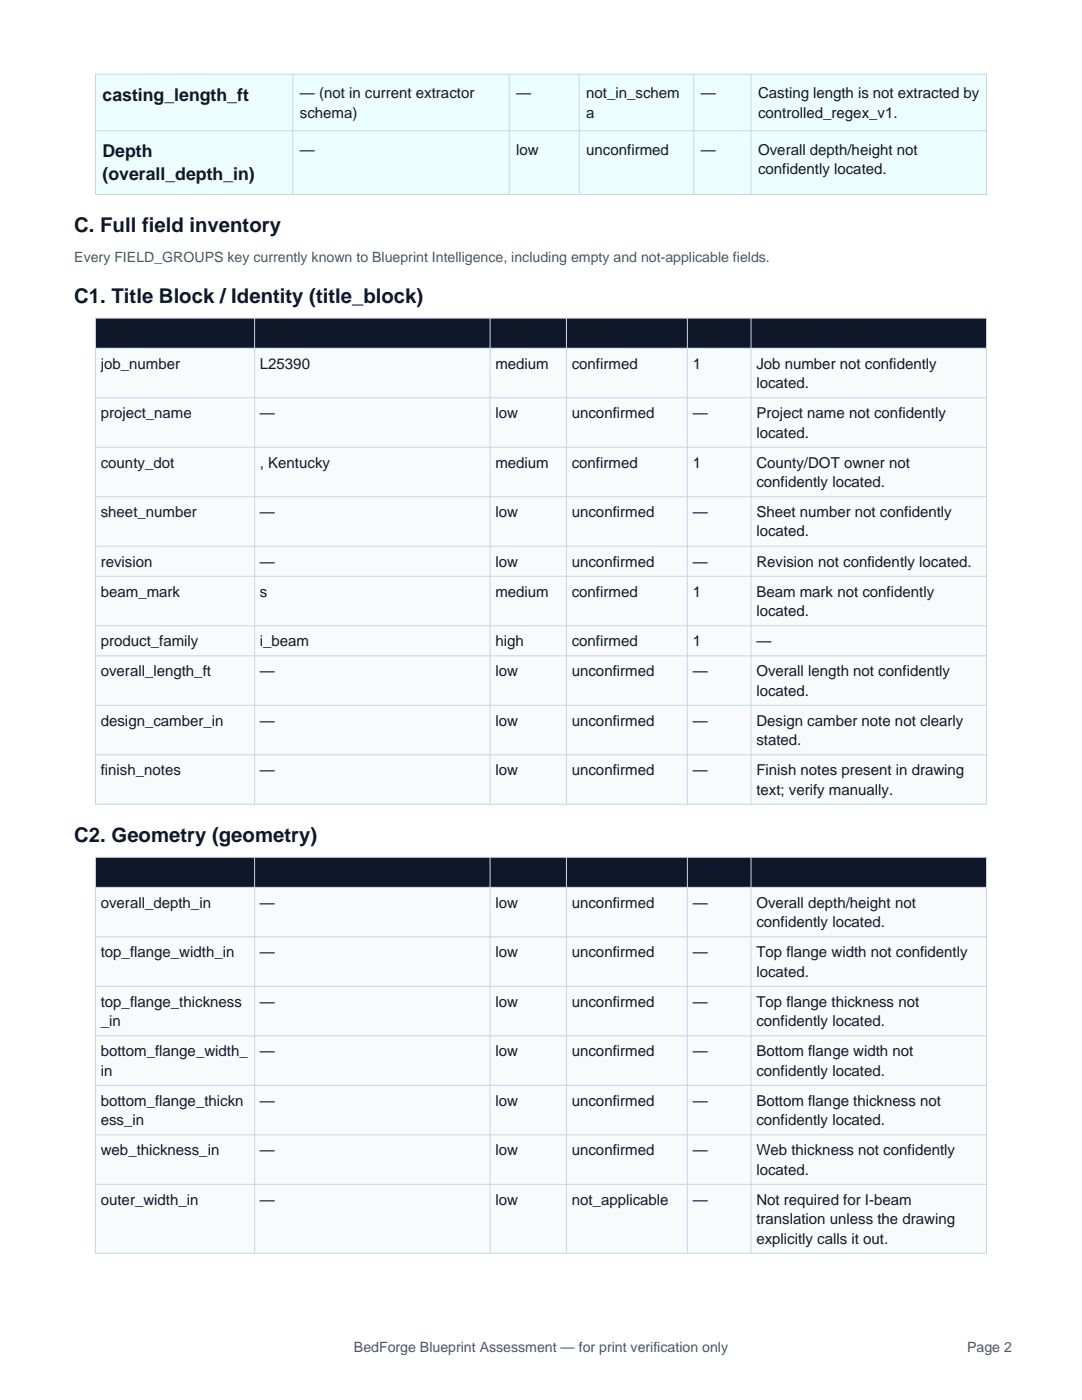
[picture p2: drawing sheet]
<svg xmlns="http://www.w3.org/2000/svg" width="216mm" height="279mm" viewBox="0 0 216 279" stroke-linecap="round" stroke-linejoin="round" font-family="sans-serif">
<defs><g id="words">
<g font-size="4.1" fill="#0f172a">
<text x="14.8" y="46.4">C. Full field inventory</text>
<text x="14.8" y="60.5">C1. Title Block / Identity (title_block)</text>
<text x="14.8" y="168.1">C2. Geometry (geometry)</text>
</g>
<g font-size="3.5" fill="#0f172a">
<text x="20.5" y="20.1">casting_length_ft</text>
<text x="20.5" y="31.4">Depth</text>
<text x="20.5" y="36">(overall_depth_in)</text>
</g>
<g font-size="3" fill="#111827">
<text x="59.8" y="19.6">— (not in current extractor</text>
<text x="59.8" y="23.5">schema)</text>
<text x="103" y="19.6">—</text>
<text x="117" y="19.6">not_in_schem</text>
<text x="117" y="23.5">a</text>
<text x="139.8" y="19.6">—</text>
<text x="151.3" y="19.6">Casting length is not extracted by</text>
<text x="151.3" y="23.5">controlled_regex_v1.</text>
<text x="59.8" y="30.9">—</text>
<text x="103" y="30.9">low</text>
<text x="117" y="30.9">unconfirmed</text>
<text x="139.8" y="30.9">—</text>
<text x="151.3" y="30.9">Overall depth/height not</text>
<text x="151.3" y="34.7">confidently located.</text>
<text x="20.1" y="73.6">job_number</text>
<text x="51.9" y="73.6">L25390</text>
<text x="98.8" y="73.6">medium</text>
<text x="114.1" y="73.6">confirmed</text>
<text x="138.2" y="73.6">1</text>
<text x="150.9" y="73.6">Job number not confidently</text>
<text x="150.9" y="77.4">located.</text>
<text x="20.1" y="83.4">project_name</text>
<text x="51.9" y="83.4">—</text>
<text x="98.8" y="83.4">low</text>
<text x="114.1" y="83.4">unconfirmed</text>
<text x="138.2" y="83.4">—</text>
<text x="150.9" y="83.4">Project name not confidently</text>
<text x="150.9" y="87.3">located.</text>
<text x="20.1" y="93.3">county_dot</text>
<text x="51.9" y="93.3">, Kentucky</text>
<text x="98.8" y="93.3">medium</text>
<text x="114.1" y="93.3">confirmed</text>
<text x="138.2" y="93.3">1</text>
<text x="150.9" y="93.3">County/DOT owner not</text>
<text x="150.9" y="97.2">confidently located.</text>
<text x="20.1" y="103.2">sheet_number</text>
<text x="51.9" y="103.2">—</text>
<text x="98.8" y="103.2">low</text>
<text x="114.1" y="103.2">unconfirmed</text>
<text x="138.2" y="103.2">—</text>
<text x="150.9" y="103.2">Sheet number not confidently</text>
<text x="150.9" y="107.1">located.</text>
<text x="20.1" y="113.1">revision</text>
<text x="51.9" y="113.1">—</text>
<text x="98.8" y="113.1">low</text>
<text x="114.1" y="113.1">unconfirmed</text>
<text x="138.2" y="113.1">—</text>
<text x="150.9" y="113.1">Revision not confidently located.</text>
<text x="20.1" y="119.1">beam_mark</text>
<text x="51.9" y="119.1">s</text>
<text x="98.8" y="119.1">medium</text>
<text x="114.1" y="119.1">confirmed</text>
<text x="138.2" y="119.1">1</text>
<text x="150.9" y="119.1">Beam mark not confidently</text>
<text x="150.9" y="122.9">located.</text>
<text x="20.1" y="128.9">product_family</text>
<text x="51.9" y="128.9">i_beam</text>
<text x="98.8" y="128.9">high</text>
<text x="114.1" y="128.9">confirmed</text>
<text x="138.2" y="128.9">1</text>
<text x="150.9" y="128.9">—</text>
<text x="20.1" y="134.9">overall_length_ft</text>
<text x="51.9" y="134.9">—</text>
<text x="98.8" y="134.9">low</text>
<text x="114.1" y="134.9">unconfirmed</text>
<text x="138.2" y="134.9">—</text>
<text x="150.9" y="134.9">Overall length not confidently</text>
<text x="150.9" y="138.8">located.</text>
<text x="20.1" y="144.8">design_camber_in</text>
<text x="51.9" y="144.8">—</text>
<text x="98.8" y="144.8">low</text>
<text x="114.1" y="144.8">unconfirmed</text>
<text x="138.2" y="144.8">—</text>
<text x="150.9" y="144.8">Design camber note not clearly</text>
<text x="150.9" y="148.7">stated.</text>
<text x="20.1" y="154.7">finish_notes</text>
<text x="51.9" y="154.7">—</text>
<text x="98.8" y="154.7">low</text>
<text x="114.1" y="154.7">unconfirmed</text>
<text x="138.2" y="154.7">—</text>
<text x="150.9" y="154.7">Finish notes present in drawing</text>
<text x="150.9" y="158.6">text; verify manually.</text>
<text x="20.1" y="181.2">overall_depth_in</text>
<text x="51.9" y="181.2">—</text>
<text x="98.8" y="181.2">low</text>
<text x="114.1" y="181.2">unconfirmed</text>
<text x="138.2" y="181.2">—</text>
<text x="150.9" y="181.2">Overall depth/height not</text>
<text x="150.9" y="185">confidently located.</text>
<text x="20.1" y="191">top_flange_width_in</text>
<text x="51.9" y="191">—</text>
<text x="98.8" y="191">low</text>
<text x="114.1" y="191">unconfirmed</text>
<text x="138.2" y="191">—</text>
<text x="150.9" y="191">Top flange width not confidently</text>
<text x="150.9" y="194.9">located.</text>
<text x="20.1" y="200.9">top_flange_thickness</text>
<text x="51.9" y="200.9">—</text>
<text x="98.8" y="200.9">low</text>
<text x="114.1" y="200.9">unconfirmed</text>
<text x="138.2" y="200.9">—</text>
<text x="150.9" y="200.9">Top flange thickness not</text>
<text x="20.1" y="204.8">_in</text>
<text x="150.9" y="204.8">confidently located.</text>
<text x="20.1" y="210.8">bottom_flange_width_</text>
<text x="20.1" y="214.7">in</text>
<text x="51.9" y="210.8">—</text>
<text x="98.8" y="210.8">low</text>
<text x="114.1" y="210.8">unconfirmed</text>
<text x="138.2" y="210.8">—</text>
<text x="150.9" y="210.8">Bottom flange width not</text>
<text x="150.9" y="214.7">confidently located.</text>
<text x="20.1" y="220.7">bottom_flange_thickn</text>
<text x="51.9" y="220.7">—</text>
<text x="98.8" y="220.7">low</text>
<text x="114.1" y="220.7">unconfirmed</text>
<text x="138.2" y="220.7">—</text>
<text x="150.9" y="220.7">Bottom flange thickness not</text>
<text x="20.1" y="224.5">ess_in</text>
<text x="150.9" y="224.5">confidently located.</text>
<text x="20.1" y="230.5">web_thickness_in</text>
<text x="51.9" y="230.5">—</text>
<text x="98.8" y="230.5">low</text>
<text x="114.1" y="230.5">unconfirmed</text>
<text x="138.2" y="230.5">—</text>
<text x="150.9" y="230.5">Web thickness not confidently</text>
<text x="150.9" y="234.4">located.</text>
<text x="20.1" y="240.4">outer_width_in</text>
<text x="51.9" y="240.4">—</text>
<text x="98.8" y="240.4">low</text>
<text x="114.1" y="240.4">not_applicable</text>
<text x="138.2" y="240.4">—</text>
<text x="150.9" y="240.4">Not required for I-beam</text>
<text x="150.9" y="244.3">translation unless the drawing</text>
<text x="150.9" y="248.2">explicitly calls it out.</text>
</g>
<g font-size="2.8" fill="#475569">
<text x="14.8" y="52.2">Every FIELD_GROUPS key currently known to Blueprint Intelligence, including empty and not-applicable fields.</text>
<text x="70.6" y="269.7">BedForge Blueprint Assessment — for print verification only</text>
<text x="193" y="269.7">Page 2</text>
</g>
</g></defs>
<path d="M19 14.8h177.8v24h-177.8z" fill-rule="evenodd" fill="#ecfeff"/>
<path d="M19 14.8h177.8v24h-177.8zM58.4 14.8v24M101.6 14.8v24M115.6 14.8v24M138.4 14.8v24M149.9 14.8v24M19 26.1h177.8" fill="none" stroke="#cbd5e1" stroke-width=".2"/>
<path d="M19 63.5h177.8v6h-177.8z" fill-rule="evenodd" fill="#0f172a"/>
<path d="M19 69.5h177.8v91h-177.8z" fill-rule="evenodd" fill="#f8fafc"/>
<g fill="none" stroke="#cbd5e1" stroke-width=".2">
<path d="M19 63.5h177.8v97h-177.8zM19 69.5h177.8M19 79.4h177.8M50.8 63.5v97M97.8 63.5v97M113 63.5v97M137.2 63.5v97M149.9 63.5v97M19 89.3h177.8M19 99.1h177.8M19 109h177.8M19 115h177.8"/>
<path d="M19 124.9h177.8M19 130.9h177.8M19 140.8h177.8M19 150.6h177.8"/>
</g>
<path d="M19 171.1h177.8v6h-177.8z" fill-rule="evenodd" fill="#0f172a"/>
<path d="M19 177.1h177.8v73h-177.8z" fill-rule="evenodd" fill="#f8fafc"/>
<g fill="none" stroke="#cbd5e1" stroke-width=".2">
<path d="M19 171.1h177.8v79h-177.8zM19 177.1h177.8M50.8 171.1v79M97.8 171.1v79M113 171.1v79M137.2 171.1v79M149.9 171.1v79M19 187h177.8M19 196.8h177.8M19 206.7h177.8M19 216.6h177.8M19 226.5h177.8"/>
<path d="M19 236.4h177.8"/>
</g>
<use href="#words"/>
</svg>
